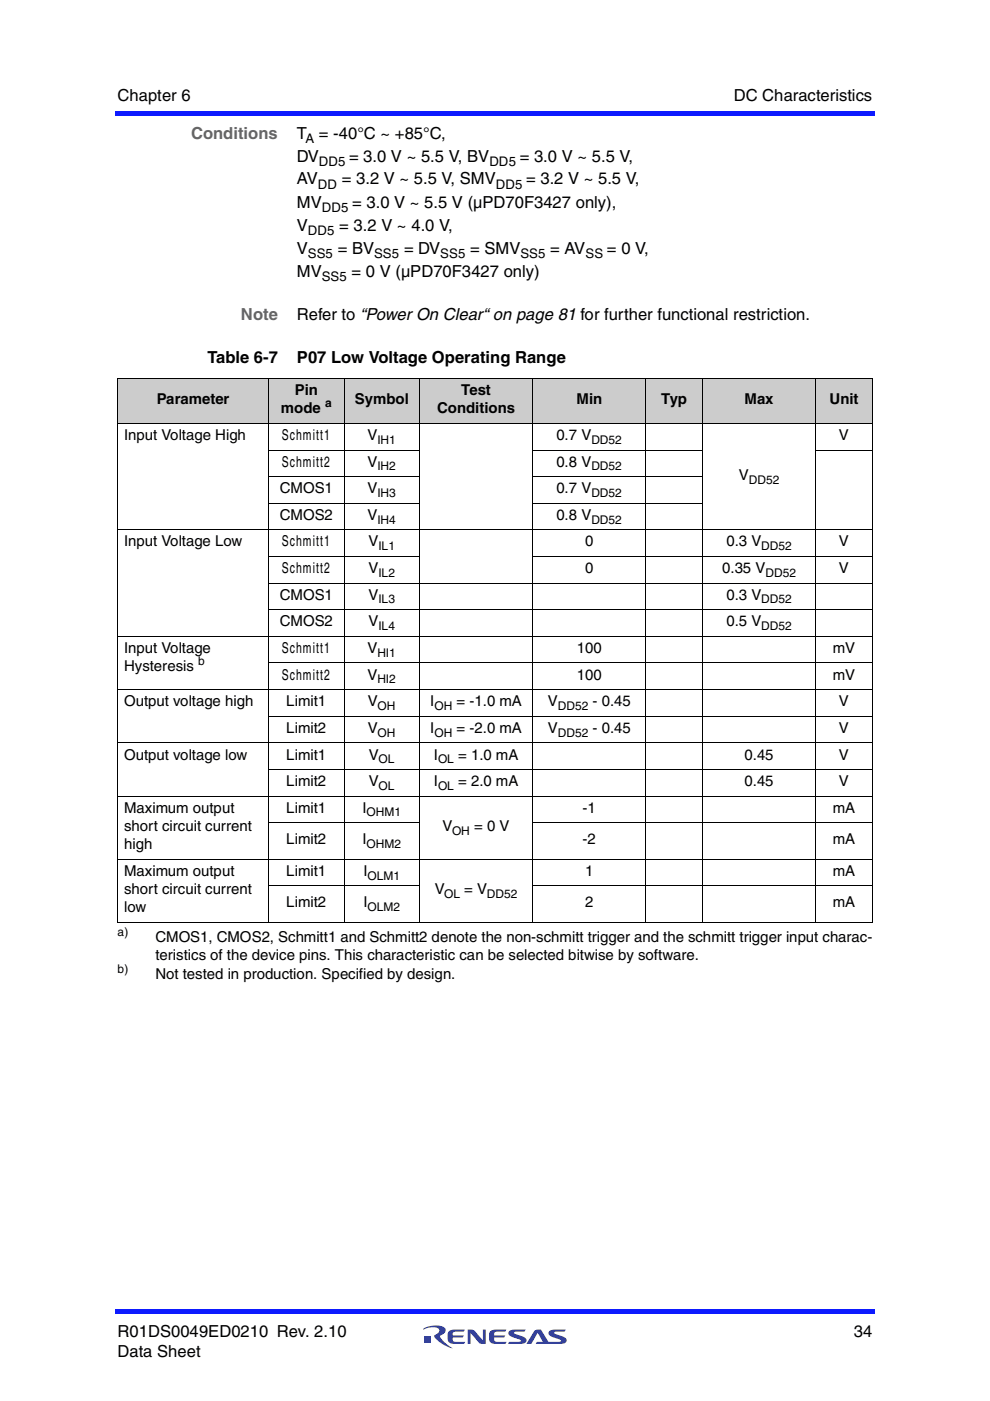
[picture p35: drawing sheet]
<svg xmlns="http://www.w3.org/2000/svg" width="210mm" height="297mm" viewBox="0 0 210 297" stroke-linecap="round" stroke-linejoin="round" font-family="sans-serif">
<defs><g id="words">
<g font-size="3.5">
<text x="24.9" y="21.4">Chapter 6</text>
<text x="155.6" y="21.4">DC Characteristics</text>
<text x="62.9" y="29.4">T</text>
<text x="67.6" y="29.4">= -40°C ~ +85°C,</text>
<text x="62.9" y="34.2">DV</text>
<text x="74" y="34.2">= 3.0 V ~ 5.5 V, BV</text>
<text x="110.2" y="34.2">= 3.0 V ~ 5.5 V,</text>
<text x="62.9" y="39.1">AV</text>
<text x="72.5" y="39.1">= 3.2 V ~ 5.5 V, SMV</text>
<text x="111.5" y="39.1">= 3.2 V ~ 5.5 V,</text>
<text x="62.9" y="44">MV</text>
<text x="74.7" y="44">= 3.0 V ~ 5.5 V (µPD70F3427 only),</text>
<text x="62.9" y="53.8">V</text>
<text x="62.9" y="48.9">V</text>
<text x="71.6" y="53.8">= BV</text>
<text x="71.9" y="48.9">= 3.2 V ~ 4.0 V,</text>
<text x="85.7" y="53.8">= DV</text>
<text x="99.7" y="53.8">= SMV</text>
<text x="116.6" y="53.8">= AV</text>
<text x="128.7" y="53.8">= 0 V,</text>
<text x="62.9" y="58.7">MV</text>
<text x="74.5" y="58.7">= 0 V (µPD70F3427 only)</text>
<text x="62.9" y="67.8">Refer to “Power On Clear“ on page 81 for further functional restriction.</text>
<text x="44" y="77">Table 6-7</text>
<text x="63" y="77">P07 Low Voltage Operating Range</text>
<text x="24.9" y="283.4">R01DS0049ED0210 Rev. 2.10</text>
<text x="24.9" y="287.6">Data Sheet</text>
<text x="181" y="283.4">34</text>
</g>
<g font-size="3.5" fill="#656565">
<text x="40.5" y="29.4">Conditions</text>
<text x="51.1" y="67.8">Note</text>
</g>
<g font-size="3.2">
<text x="62.5" y="83.8">Pin</text>
<text x="97.8" y="83.8">Test</text>
<text x="33.2" y="85.7">Parameter</text>
<text x="59.6" y="87.6">mode</text>
<text x="75.2" y="85.7">Symbol</text>
<text x="92.7" y="87.6">Conditions</text>
<text x="122.2" y="85.7">Min</text>
<text x="140.2" y="85.7">Typ</text>
<text x="157.9" y="85.7">Max</text>
<text x="175.9" y="85.7">Unit</text>
<text x="26.3" y="93.3">Input Voltage High</text>
<text x="59.7" y="93.3">Schmitt1</text>
<text x="77.9" y="93.3">V</text>
<text x="118" y="93.3">0.7 V</text>
<text x="177.9" y="93.3">V</text>
<text x="59.7" y="98.9">Schmitt2</text>
<text x="77.9" y="98.9">V</text>
<text x="118" y="98.9">0.8 V</text>
<text x="156.6" y="101.8">V</text>
<text x="59.3" y="104.6">CMOS1</text>
<text x="77.9" y="104.6">V</text>
<text x="118" y="104.6">0.7 V</text>
<text x="59.3" y="110.2">CMOS2</text>
<text x="77.9" y="110.2">V</text>
<text x="118" y="110.2">0.8 V</text>
<text x="26.3" y="115.9">Input Voltage Low</text>
<text x="59.7" y="115.9">Schmitt1</text>
<text x="78.1" y="115.9">V</text>
<text x="124.1" y="115.9">0</text>
<text x="154" y="115.9">0.3 V</text>
<text x="177.9" y="115.9">V</text>
<text x="59.7" y="121.5">Schmitt2</text>
<text x="78.1" y="121.5">V</text>
<text x="124.1" y="121.5">0</text>
<text x="153.1" y="121.5">0.35 V</text>
<text x="177.9" y="121.5">V</text>
<text x="59.3" y="127.2">CMOS1</text>
<text x="78.1" y="127.2">V</text>
<text x="154" y="127.2">0.3 V</text>
<text x="59.3" y="132.8">CMOS2</text>
<text x="78.1" y="132.8">V</text>
<text x="154" y="132.8">0.5 V</text>
<text x="26.3" y="138.4">Input Voltage</text>
<text x="26.3" y="142.3">Hysteresis</text>
<text x="59.7" y="138.4">Schmitt1</text>
<text x="77.9" y="138.4">V</text>
<text x="122.3" y="138.4">100</text>
<text x="176.6" y="138.4">mV</text>
<text x="26.3" y="149.7">Output voltage high</text>
<text x="59.7" y="144.1">Schmitt2</text>
<text x="60.7" y="149.7">Limit1</text>
<text x="77.9" y="144.1">V</text>
<text x="78" y="149.7">V</text>
<text x="91.2" y="149.7">I</text>
<text x="96.8" y="149.7">= -1.0 mA</text>
<text x="116.2" y="149.7">V</text>
<text x="122.3" y="144.1">100</text>
<text x="125.6" y="149.7">- 0.45</text>
<text x="176.6" y="144.1">mV</text>
<text x="177.9" y="149.7">V</text>
<text x="60.7" y="155.4">Limit2</text>
<text x="78" y="155.4">V</text>
<text x="91.2" y="155.4">I</text>
<text x="96.8" y="155.4">= -2.0 mA</text>
<text x="116.2" y="155.4">V</text>
<text x="125.6" y="155.4">- 0.45</text>
<text x="177.9" y="155.4">V</text>
<text x="26.3" y="161">Output voltage low</text>
<text x="60.7" y="161">Limit1</text>
<text x="78.2" y="161">V</text>
<text x="92" y="161">I</text>
<text x="97.2" y="161">= 1.0 mA</text>
<text x="157.9" y="161">0.45</text>
<text x="177.9" y="161">V</text>
<text x="60.7" y="166.7">Limit2</text>
<text x="78.2" y="166.7">V</text>
<text x="92" y="166.7">I</text>
<text x="97.2" y="166.7">= 2.0 mA</text>
<text x="157.9" y="166.7">0.45</text>
<text x="177.9" y="166.7">V</text>
<text x="26.3" y="172.3">Maximum output</text>
<text x="60.7" y="172.3">Limit1</text>
<text x="76.8" y="172.3">I</text>
<text x="123.5" y="172.3">-1</text>
<text x="176.6" y="172.3">mA</text>
<text x="26.3" y="176.2">short circuit current</text>
<text x="60.7" y="179">Limit2</text>
<text x="76.8" y="179">I</text>
<text x="93.9" y="176.2">V</text>
<text x="100.5" y="176.2">= 0 V</text>
<text x="123.5" y="179">-2</text>
<text x="176.6" y="179">mA</text>
<text x="26.3" y="180.1">high</text>
<text x="26.3" y="185.7">Maximum output</text>
<text x="60.7" y="185.7">Limit1</text>
<text x="77" y="185.7">I</text>
<text x="124.1" y="185.7">1</text>
<text x="176.6" y="185.7">mA</text>
<text x="26.3" y="189.6">short circuit current</text>
<text x="92.2" y="189.6">V</text>
<text x="98.4" y="189.6">= V</text>
<text x="26.3" y="193.5">low</text>
<text x="60.7" y="192.4">Limit2</text>
<text x="77" y="192.4">I</text>
<text x="124.1" y="192.4">2</text>
<text x="176.6" y="192.4">mA</text>
<text x="32.9" y="199.7">CMOS1, CMOS2, Schmitt1 and Schmitt2 denote the non-schmitt trigger and the schmitt trigger input charac-</text>
<text x="32.9" y="203.6">teristics of the device pins. This characteristic can be selected bitwise by software.</text>
<text x="32.9" y="207.5">Not tested in production. Specified by design.</text>
</g>
<g font-size="2.8">
<text x="64.8" y="30.3">A</text>
<text x="67.6" y="35.1">DD5</text>
<text x="103.8" y="35.1">DD5</text>
<text x="67.4" y="40">DD</text>
<text x="105.2" y="40">DD5</text>
<text x="68.2" y="44.9">DD5</text>
<text x="65.3" y="49.8">DD5</text>
<text x="65.3" y="54.7">SS5</text>
<text x="68.2" y="59.5">SS5</text>
<text x="79.3" y="54.7">SS5</text>
<text x="93.3" y="54.7">SS5</text>
<text x="110.4" y="54.7">SS5</text>
<text x="124.2" y="54.7">SS</text>
</g>
<g font-size="2.5">
<text x="68.9" y="86.4">a</text>
<text x="80" y="94.1">IH1</text>
<text x="125.4" y="94.1">DD52</text>
<text x="80" y="99.7">IH2</text>
<text x="125.4" y="99.7">DD52</text>
<text x="80" y="105.4">IH3</text>
<text x="125.4" y="105.4">DD52</text>
<text x="158.7" y="102.5">DD52</text>
<text x="80" y="111">IH4</text>
<text x="125.4" y="111">DD52</text>
<text x="80.2" y="116.7">IL1</text>
<text x="161.4" y="116.7">DD52</text>
<text x="80.2" y="122.3">IL2</text>
<text x="162.3" y="122.3">DD52</text>
<text x="80.2" y="127.9">IL3</text>
<text x="161.4" y="127.9">DD52</text>
<text x="80.2" y="133.6">IL4</text>
<text x="161.4" y="133.6">DD52</text>
<text x="42" y="141.1">b</text>
<text x="80" y="139.2">HI1</text>
<text x="80" y="144.9">HI2</text>
<text x="80.1" y="150.5">OH</text>
<text x="92.1" y="150.5">OH</text>
<text x="118.3" y="150.5">DD52</text>
<text x="80.1" y="156.2">OH</text>
<text x="80.3" y="161.8">OL</text>
<text x="92.1" y="156.2">OH</text>
<text x="92.9" y="161.8">OL</text>
<text x="118.3" y="156.2">DD52</text>
<text x="80.3" y="167.5">OL</text>
<text x="92.9" y="167.5">OL</text>
<text x="77.7" y="173.1">OHM1</text>
<text x="77.7" y="179.8">OHM2</text>
<text x="95.8" y="177">OH</text>
<text x="77.9" y="186.5">OLM1</text>
<text x="94.1" y="190.4">OL</text>
<text x="103.3" y="190.4">DD52</text>
<text x="77.9" y="193.2">OLM2</text>
<text x="24.9" y="198.5">a)</text>
<text x="24.9" y="206.2">b)</text>
</g>
</g></defs>
<g fill="#323f99">
<path d="M99.2 281.9h.9l.5 .2 1.8 2.1v-2.3h.6v3l-1.3-.1-1.9-2.2v2.3h-.6z"/>
<path d="M95.1 282.3l.7-.4h2.8l-.3 .4-2 .1a.61 .61 0 0 0-.3 .7h2.4l-.4 .5h-2l.1 .8 2.5 .1-.3 .4a3.7 3.7 0 0 1-3.2-.3 2.55 2.55 0 0 1 0-2.3z"/>
<path d="M103.9 282.3l.7-.4h2.8l-.3 .4-2 .1a.61 .61 0 0 0-.3 .7h2.3l-.3 .5h-2l.1 .8 2.5 .1-.3 .4a3.7 3.7 0 0 1-3.2-.3 2.55 2.55 0 0 1 0-2.3z"/>
<path d="M108 282.2l.6-.3h2.8l-.2 .4-2.2 .2v.2l.5 .2a2.88 2.88 0 0 1 2.1 1.1 .73 .73 0 0 1-.8 .9h-3.1l.3-.4 2.4-.1v-.3l-.5-.2a2.87 2.87 0 0 1-2.1-1z"/>
<path d="M113.3 282.2a1.57 1.57 0 0 1 1.4-.3l1.6 2.6 2.6-.1v-.3l-.5-.2a2.87 2.87 0 0 1-2.1-1 .73 .73 0 0 1 .9-1h2.8l-.3 .4-2.2 .2v.2l.5 .2a2.88 2.88 0 0 1 2.1 1.1 .73 .73 0 0 1-.8 .9h-5.7l.2-.4h1.3l-1.1-1.9-1.3 2.3h-1.1z"/>
<path d="M90 283.4h1.4v1.4h-1.4z"/>
<path d="M89.8 281.7a4.9 4.9 0 0 1 4.5-.2 1.04 1.04 0 0 1-.8 1.6l-.2 .2a6 6 0 0 0 2.7 2.5 6.2 6.2 0 0 1-4-2.6l.2-.2a1.16 1.16 0 0 0 .9-1 2.36 2.36 0 0 0-2.8-.3l-.5 .2z"/>
</g>
<g fill="#0d1aff">
<path d="M24.4 277.5h.5v1.1h-.5z"/>
<path d="M24.9 277.5h160.6v1.1h-160.6z"/>
<path d="M185 23.5h.5v1.1h-.5z"/>
<path d="M24.4 23.5h160.6v1.1h-160.6z"/>
</g>
<g fill="#ccc">
<path d="M24.9 80.2h32v9.5h-32z"/>
<path d="M56.9 80.2h16v9.5h-16z"/>
<path d="M72.9 80.2h16v9.5h-16z"/>
<path d="M88.9 80.2h24v9.5h-24z"/>
<path d="M112.9 80.2h24v9.5h-24z"/>
<path d="M136.9 80.2h12v9.5h-12z"/>
<path d="M148.9 80.2h24v9.5h-24z"/>
<path d="M172.9 80.2h12.1v9.5h-12.1z"/>
</g>
<g fill="none" stroke="#000" stroke-width=".21">
<path d="M24.8 80.2h160.2M24.8 89.7h160.2M24.9 80.3v115.2M56.9 95.4h32.1M56.9 80.1v115.6M72.9 80.1v115.6M88.9 80.1v115.6M112.9 95.4h36.1M112.9 80.1v115.6M136.9 80.1v115.6M148.9 80.1v115.6M172.8 95.4h12.2"/>
<path d="M172.9 80.1v115.6M185 80.3v115.2M24.8 112.4h160.2M56.9 101h32.1M56.9 106.7h32.1M56.9 118h32.1M112.9 101h36.1M112.9 106.7h36.1M112.9 118h72.1M24.8 134.9h160.2M56.9 123.6h128.1M56.9 129.3h128.1"/>
<path d="M24.8 146.2h160.2M24.8 157.5h160.2M56.9 140.5h128.1M56.9 151.8h128.1M24.8 168.8h160.2M56.9 163.2h128.1M56.9 174.4h32.1M112.9 174.4h72.1M24.8 182.2h160.2M24.8 195.6h160.2M56.9 187.8h32.1M112.9 187.8h72.1"/>
</g>
<use href="#words"/>
</svg>
